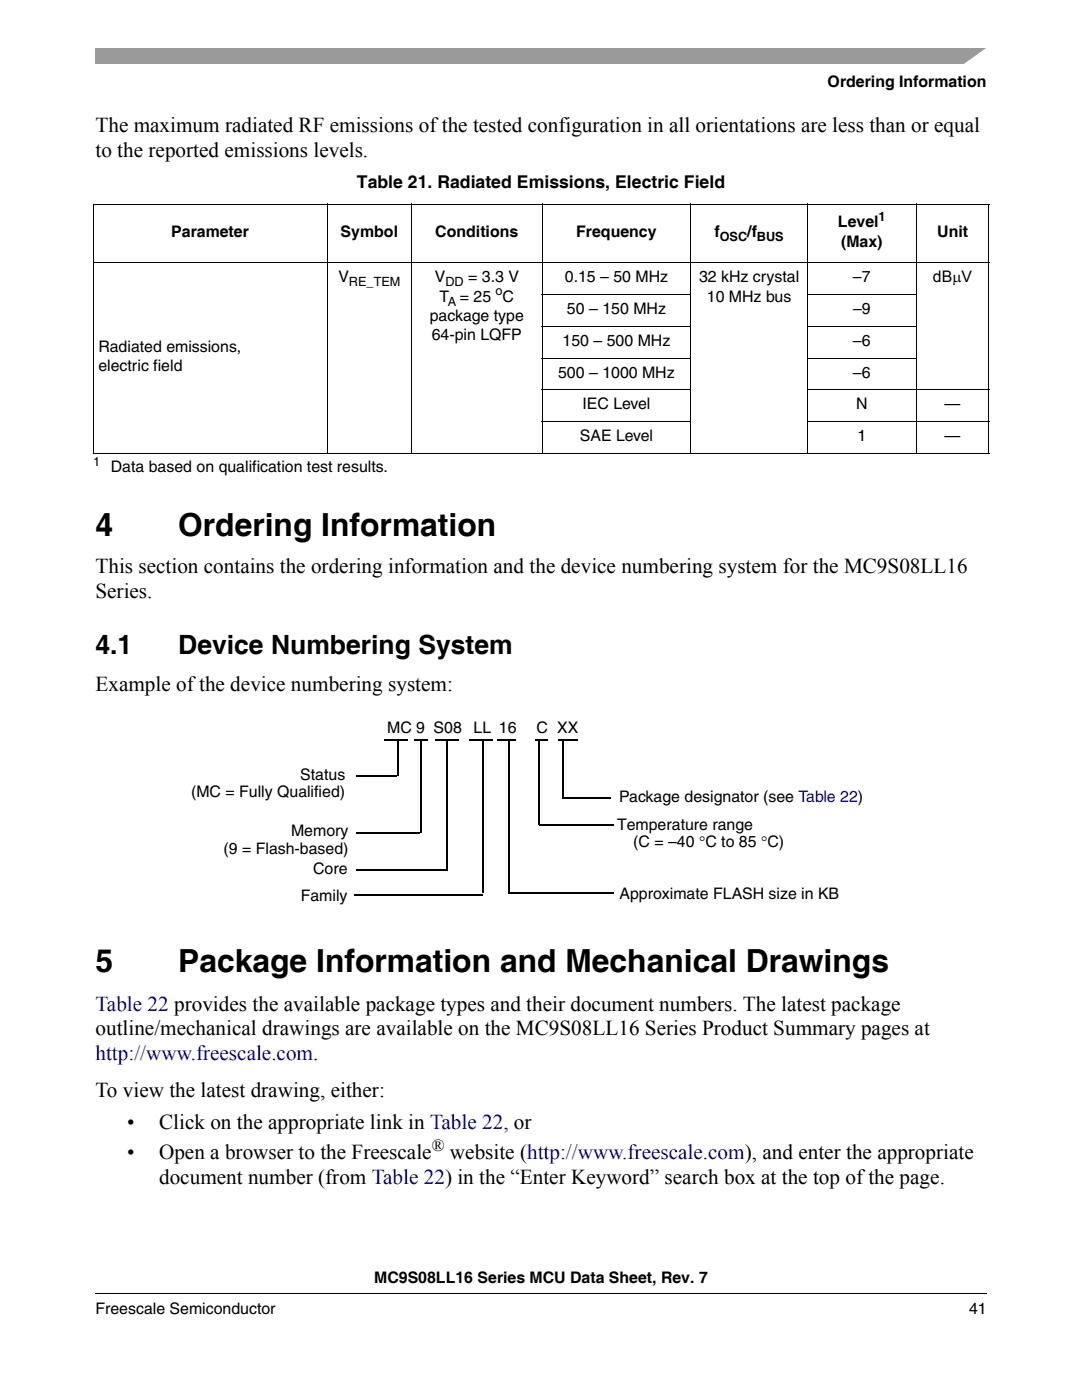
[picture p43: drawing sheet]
<svg xmlns="http://www.w3.org/2000/svg" width="216mm" height="279mm" viewBox="0 0 216 279" stroke-linecap="round" stroke-linejoin="round" font-family="sans-serif">
<defs><g id="words">
<g font-size="6.3">
<text x="19" y="106.9">4</text>
<text x="35.6" y="106.9">Ordering Information</text>
<text x="19" y="194">5</text>
<text x="35.6" y="194">Package Information and Mechanical Drawings</text>
</g>
<g font-size="5.3">
<text x="19" y="130.6">4.1</text>
<text x="35.6" y="130.6">Device Numbering System</text>
</g>
<g font-size="4.2">
<text x="19" y="26.3">The maximum radiated RF emissions of the tested configuration in all orientations are less than or equal</text>
<text x="19" y="31.2">to the reported emissions levels.</text>
<text x="19" y="114.3">This section contains the ordering information and the device numbering system for the MC9S08LL16</text>
<text x="19" y="119.3">Series.</text>
<text x="19" y="138">Example of the device numbering system:</text>
<text x="19" y="206.7">outline/mechanical drawings are available on the MC9S08LL16 Series Product Summary pages at</text>
<text x="19" y="219">To view the latest drawing, either:</text>
<text x="25.4" y="225.4">•</text>
<text x="31.7" y="225.4">Click on the appropriate link in Table 22, or</text>
<text x="25.4" y="231.4">•</text>
<text x="31.7" y="231.4">Open a browser to the Freescale</text>
<text x="89.8" y="231.4">website (http://www.freescale.com), and enter the appropriate</text>
<text x="31.8" y="236.3">document number (from Table 22) in the “Enter Keyword” search box at the top of the page.</text>
</g>
<text font-size="4.2" fill="#0000b3" x="19" y="201.7">Table 22 provides the available package types and their document numbers. The latest package</text>
<text font-size="4.2" fill="#0000c2" x="19" y="211.6">http://www.freescale.com.</text>
<text font-size="3.5" x="71.2" y="37.5">Table 21. Radiated Emissions, Electric Field</text>
<text font-size="3.4" x="86.1" y="229.7">®</text>
<g font-size="3.2">
<text x="165.1" y="17.4">Ordering Information</text>
<text x="34.2" y="47.3">Parameter</text>
<text x="68" y="47.3">Symbol</text>
<text x="86.9" y="47.3">Conditions</text>
<text x="115" y="47.3">Frequency</text>
<text x="142.6" y="47.3">f</text>
<text x="149.1" y="47.3">/f</text>
<text x="167.2" y="45.4">Level</text>
<text x="187" y="47.3">Unit</text>
<text x="167.8" y="49.2">(Max)</text>
<text x="67.5" y="56.3">V</text>
<text x="86.8" y="56.3">V</text>
<text x="93.4" y="56.3">= 3.3 V</text>
<text x="112.7" y="56.3">0.15 – 50 MHz</text>
<text x="139.5" y="56.3">32 kHz crystal</text>
<text x="170.2" y="56.3">–7</text>
<text x="186.2" y="56.3">dBμV</text>
<text x="85.7" y="64.1">package type</text>
<text x="87.7" y="60.2">T = 25</text>
<text x="100.3" y="60.2">C</text>
<text x="113.1" y="62.7">50 – 150 MHz</text>
<text x="141.1" y="60.2">10 MHz bus</text>
<text x="170.2" y="62.7">–9</text>
<text x="19.6" y="70.2">Radiated emissions,</text>
<text x="86.2" y="67.9">64-pin LQFP</text>
<text x="112.3" y="69">150 – 500 MHz</text>
<text x="170.2" y="69">–6</text>
<text x="19.6" y="74.1">electric field</text>
<text x="111.4" y="75.4">500 – 1000 MHz</text>
<text x="170.2" y="75.4">–6</text>
<text x="116.2" y="81.7">IEC Level</text>
<text x="170.8" y="81.7">N</text>
<text x="188.5" y="81.7">—</text>
<text x="115.7" y="88.1">SAE Level</text>
<text x="171.1" y="88.1">1</text>
<text x="188.5" y="88.1">—</text>
<text x="22.1" y="94.2">Data based on qualification test results.</text>
<text x="77.3" y="146.3">MC 9 S08</text>
<text x="94.5" y="146.3">LL 16</text>
<text x="107.1" y="146.2">C XX</text>
<text x="59.9" y="155.7">Status</text>
<text x="38.1" y="159">(MC = Fully Qualified)</text>
<text x="123.6" y="160.1">Package designator (see Table 22)</text>
<text x="58.1" y="166.9">Memory</text>
<text x="123.1" y="165.6">Temperature range</text>
<text x="44.6" y="170.3">(9 = Flash-based)</text>
<text x="126.3" y="169">(C = –40 °C to 85 °C)</text>
<text x="60" y="179.8">Family</text>
<text x="62.5" y="174.5">Core</text>
<text x="123.6" y="179.4">Approximate FLASH size in KB</text>
<text x="74.7" y="256.1">MC9S08LL16 Series MCU Data Sheet, Rev. 7</text>
<text x="19" y="262.3">Freescale Semiconductor</text>
<text x="193.4" y="262.3">41</text>
</g>
<g font-size="2.5">
<text x="175.3" y="44.1">1</text>
<text x="143.6" y="48.1">OSC</text>
<text x="151" y="48.1">BUS</text>
<text x="69.6" y="57.1">RE_TEM</text>
<text x="88.9" y="57.1">DD</text>
<text x="98.9" y="58.9">o</text>
<text x="89.3" y="61">A</text>
<text x="18.6" y="93">1</text>
</g>
</g></defs>
<path d="M19 258v.2z" fill="#000"/>
<path d="M19 258.1h177.8" fill="none" stroke="#000" stroke-width=".2"/>
<path d="M201.9 254h.7v16.4h-.7z" fill="#fff"/>
<path d="M19 9.5h177.8v3.2h-177.8z" fill="#9a9a9a"/>
<path d="M192 13l5.3-3.8h1.5v3.8z" fill="#fff"/>
<path d="M18.6 90.5h178.7v1.6h-178.7z" fill="#fff"/>
<g fill="none" stroke="#000" stroke-width=".2">
<path d="M18.5 40.8h178.9M18.5 52.4h178.9M18.6 40.9v49.5M65.3 40.7v49.9M82.1 40.7v49.9M108.1 58.8h29.8M108.2 40.7v49.9M137.9 40.7v49.9M161 58.8h21.9M161.1 40.7v49.9M182.8 40.7v49.9M197.3 40.9v49.5"/>
<path d="M108.1 65.1h29.8M108.1 71.5h29.8M108.1 77.8h29.8M161 65.1h21.9M161 71.5h21.9M161 77.8h36.4M18.5 90.5h178.9M108.1 84.2h29.8M161 84.2h36.4"/>
</g>
<g fill="none" stroke="#000" stroke-width=".36">
<path d="M71 154.8h8.2M76.7 147.8h4.6M79.3 147.7v7.1M82.7 147.8h2.6M83.9 147.7v18.5M87 147.8h4.6M89.1 147.7v25.7M93.5 147.8h4.8M96.4 147.7v30.5M99.2 147.8h3.8M101.5 147.8v30.4M106.8 147.8h2.4"/>
<path d="M107.6 147.7v16.9M111.3 147.8h3.9M112.3 159.2h9.6M112.4 147.7v11.5M70.7 178.6h25.7M71 166.2h12.7M71 173.5h18.2M101.4 178.3h21M107.6 164.6h14.8"/>
</g>
<g fill="#fff">
<path d="M201.9 198.9h.7v4.2h-.7z"/>
<path d="M201.9 222.5h.7v4.3h-.7z"/>
<path d="M201.9 233.5h.7v4.2h-.7z"/>
<path d="M201.9 34.4h.7v86.3h-.7z"/>
</g>
<use href="#words"/>
</svg>
